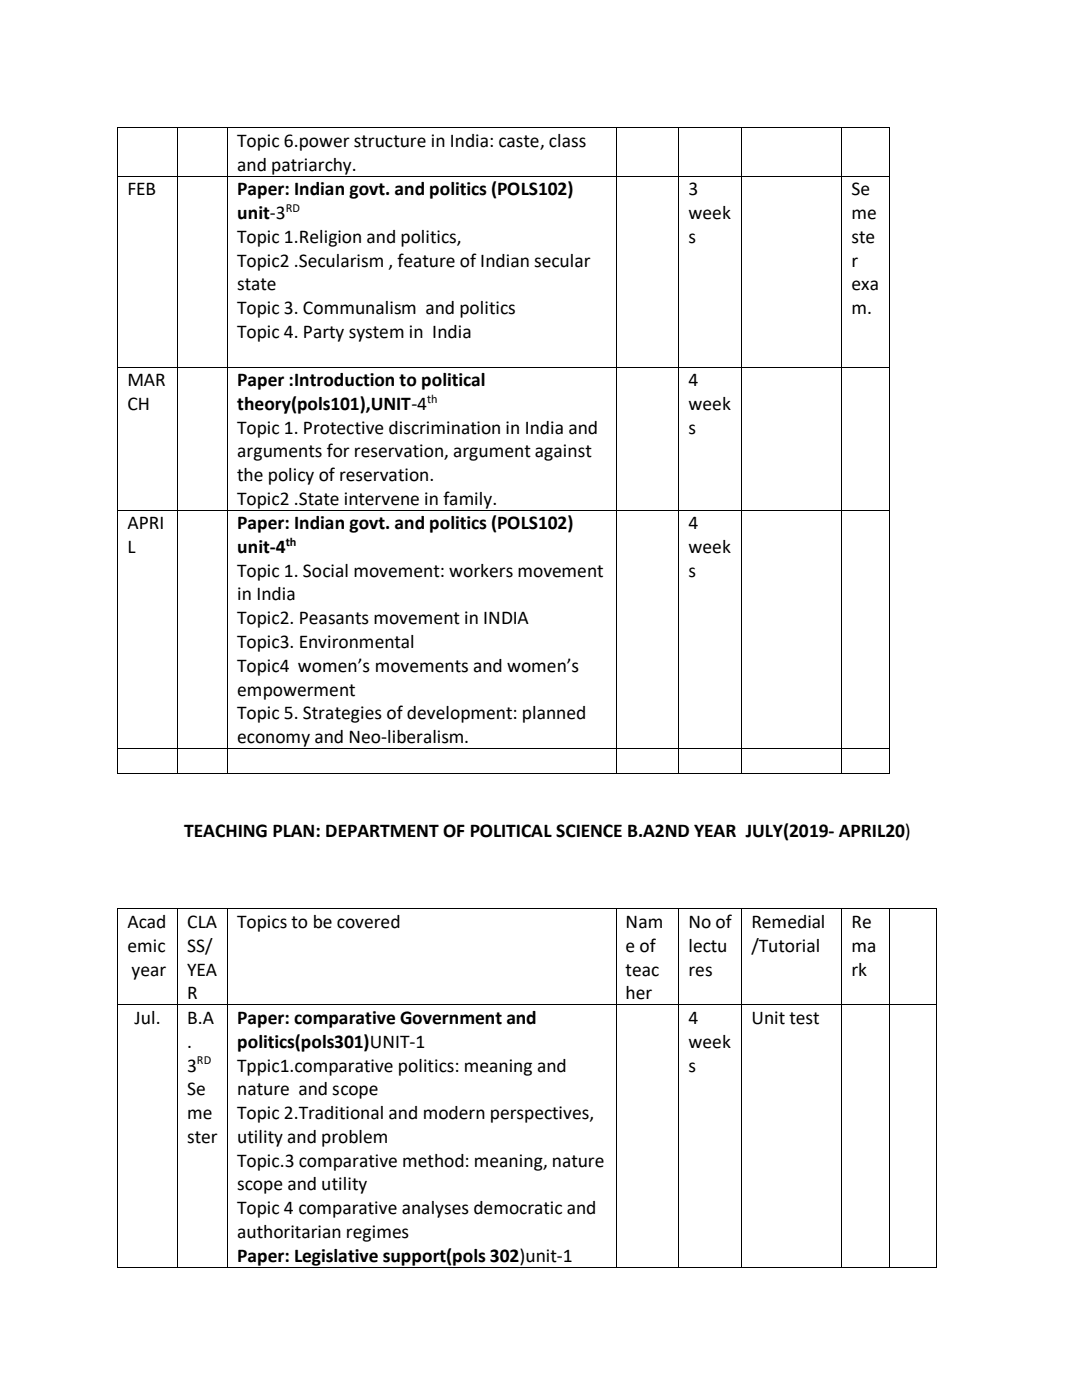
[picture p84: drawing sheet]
<svg xmlns="http://www.w3.org/2000/svg" width="216mm" height="279mm" viewBox="0 0 216 279" stroke-linecap="round" stroke-linejoin="round" font-family="sans-serif">
<defs><g id="words">
<g font-size="3.9">
<text x="47.3" y="29.3">Topic 6.power structure in India: caste, class</text>
<text x="47.3" y="34">and patriarchy.</text>
<text x="25.4" y="39">FEB</text>
<text x="47.3" y="39">Paper: Indian govt. and politics (POLS102)</text>
<text x="137.4" y="39">3</text>
<text x="169.9" y="39">Se</text>
<text x="47.3" y="43.7">unit-3</text>
<text x="137.4" y="43.7">week</text>
<text x="169.9" y="43.7">me</text>
<text x="47.3" y="48.4">Topic 1.Religion and politics,</text>
<text x="47.3" y="53.2">Topic2 .Secularism , feature of Indian secular</text>
<text x="137.4" y="48.4">s</text>
<text x="169.9" y="48.4">ste</text>
<text x="169.9" y="53.2">r</text>
<text x="47.3" y="57.9">state</text>
<text x="169.9" y="57.9">exa</text>
<text x="47.3" y="62.7">Topic 3. Communalism and politics</text>
<text x="169.9" y="62.7">m.</text>
<text x="47.3" y="67.4">Topic 4. Party system in India</text>
<text x="25.4" y="77.1">MAR</text>
<text x="47.3" y="77.1">Paper :Introduction to political</text>
<text x="137.4" y="77.1">4</text>
<text x="25.4" y="81.8">CH</text>
<text x="47.3" y="81.8">theory(pols101),UNIT-4</text>
<text x="137.4" y="81.8">week</text>
<text x="47.3" y="86.6">Topic 1. Protective discrimination in India and</text>
<text x="137.4" y="86.6">s</text>
<text x="47.3" y="91.3">arguments for reservation, argument against</text>
<text x="47.3" y="96">the policy of reservation.</text>
<text x="47.3" y="100.7">Topic2 .State intervene in family.</text>
<text x="25.4" y="105.6">APRI</text>
<text x="47.3" y="105.6">Paper: Indian govt. and politics (POLS102)</text>
<text x="137.4" y="105.6">4</text>
<text x="25.4" y="110.4">L</text>
<text x="47.3" y="110.4">unit-4</text>
<text x="137.4" y="110.4">week</text>
<text x="47.3" y="115.1">Topic 1. Social movement: workers movement</text>
<text x="47.3" y="119.8">in India</text>
<text x="137.4" y="115.1">s</text>
<text x="47.3" y="124.6">Topic2. Peasants movement in INDIA</text>
<text x="47.3" y="129.3">Topic3. Environmental</text>
<text x="47.3" y="134.1">Topic4 women’s movements and women’s</text>
<text x="47.3" y="138.8">empowerment</text>
<text x="47.3" y="143.6">Topic 5. Strategies of development: planned</text>
<text x="47.3" y="148.3">economy and Neo-liberalism.</text>
<text x="36.8" y="167.1">TEACHING PLAN: DEPARTMENT OF POLITICAL SCIENCE B.A2ND YEAR JULY(2019- APRIL20)</text>
<text x="25.4" y="185.2">Acad</text>
<text x="37.4" y="185.2">CLA</text>
<text x="47.3" y="185.2">Topics to be covered</text>
<text x="124.8" y="185.2">Nam</text>
<text x="137.4" y="185.2">No of</text>
<text x="149.9" y="185.2">Remedial</text>
<text x="169.9" y="185.2">Re</text>
<text x="25.4" y="190">emic</text>
<text x="37.4" y="190">SS/</text>
<text x="124.8" y="190">e of</text>
<text x="137.4" y="190">lectu</text>
<text x="149.9" y="190">/Tutorial</text>
<text x="169.9" y="190">ma</text>
<text x="26.3" y="194.7">year</text>
<text x="37.4" y="194.7">YEA</text>
<text x="124.8" y="194.7">teac</text>
<text x="137.4" y="194.7">res</text>
<text x="169.9" y="194.7">rk</text>
<text x="37.4" y="199.4">R</text>
<text x="124.8" y="199.4">her</text>
<text x="26.8" y="204.4">Jul.</text>
<text x="37.4" y="204.4">B.A</text>
<text x="37.4" y="209.1">.</text>
<text x="47.3" y="204.4">Paper: comparative Government and</text>
<text x="47.3" y="209.1">politics(pols301)UNIT-1</text>
<text x="137.4" y="204.4">4</text>
<text x="137.4" y="209.1">week</text>
<text x="149.9" y="204.4">Unit test</text>
<text x="37.4" y="213.8">3</text>
<text x="47.3" y="213.8">Tppic1.comparative politics: meaning and</text>
<text x="137.4" y="213.8">s</text>
<text x="37.4" y="218.6">Se</text>
<text x="47.3" y="218.6">nature and scope</text>
<text x="37.4" y="223.3">me</text>
<text x="47.3" y="223.3">Topic 2.Traditional and modern perspectives,</text>
<text x="37.4" y="228.1">ster</text>
<text x="47.3" y="228.1">utility and problem</text>
<text x="47.3" y="232.8">Topic.3 comparative method: meaning, nature</text>
<text x="47.3" y="237.6">scope and utility</text>
<text x="47.3" y="242.3">Topic 4 comparative analyses democratic and</text>
<text x="47.3" y="247">authoritarian regimes</text>
<text x="47.3" y="251.8">Paper: Legislative support(pols 302)unit-1</text>
</g>
<g font-size="2.5">
<text x="57" y="42.3">RD</text>
<text x="85.2" y="80.4">th</text>
<text x="57" y="108.9">th</text>
<text x="39.3" y="212.4">RD</text>
</g>
</g></defs>
<g fill="#000">
<path d="M23.4 25.4h.1v.2h-.1z" fill-rule="evenodd"/>
<path d="M23.4 25.4h.1v.2h-.1z" fill-rule="evenodd"/>
<path d="M23.4 35.1h.1v.1h-.1z" fill-rule="evenodd"/>
<path d="M35.3 25.4h.2v.2h-.2z" fill-rule="evenodd"/>
<path d="M35.3 35.1h.2v.1h-.2z" fill-rule="evenodd"/>
<path d="M45.3 25.4h.2v.2h-.2z" fill-rule="evenodd"/>
<path d="M45.3 35.1h.2v.1h-.2z" fill-rule="evenodd"/>
<path d="M122.9 25.4h.2v.2h-.2z" fill-rule="evenodd"/>
<path d="M122.9 35.1h.2v.1h-.2z" fill-rule="evenodd"/>
<path d="M135.3 25.4h.2v.2h-.2z" fill-rule="evenodd"/>
<path d="M135.3 35.1h.2v.1h-.2z" fill-rule="evenodd"/>
<path d="M147.9 25.4h.2v.2h-.2z" fill-rule="evenodd"/>
<path d="M147.9 35.1h.2v.1h-.2z" fill-rule="evenodd"/>
<path d="M167.9 25.4h.1v.2h-.1z" fill-rule="evenodd"/>
<path d="M167.9 35.1h.1v.1h-.1z" fill-rule="evenodd"/>
<path d="M177.4 25.4h.1v.2h-.1z" fill-rule="evenodd"/>
<path d="M177.4 25.4h.1v.2h-.1z" fill-rule="evenodd"/>
<path d="M177.4 35.1h.1v.1h-.1z" fill-rule="evenodd"/>
<path d="M23.4 73.2h.1v.1h-.1z" fill-rule="evenodd"/>
<path d="M35.3 73.2h.2v.1h-.2z" fill-rule="evenodd"/>
<path d="M45.3 73.2h.2v.1h-.2z" fill-rule="evenodd"/>
<path d="M122.9 73.2h.2v.1h-.2z" fill-rule="evenodd"/>
<path d="M135.3 73.2h.2v.1h-.2z" fill-rule="evenodd"/>
<path d="M147.9 73.2h.2v.1h-.2z" fill-rule="evenodd"/>
<path d="M167.9 73.2h.1v.1h-.1z" fill-rule="evenodd"/>
<path d="M177.4 73.2h.1v.1h-.1z" fill-rule="evenodd"/>
<path d="M23.4 101.7h.1v.2h-.1z" fill-rule="evenodd"/>
<path d="M35.3 101.7h.2v.2h-.2z" fill-rule="evenodd"/>
<path d="M45.3 101.7h.2v.2h-.2z" fill-rule="evenodd"/>
<path d="M122.9 101.7h.2v.2h-.2z" fill-rule="evenodd"/>
<path d="M135.3 101.7h.2v.2h-.2z" fill-rule="evenodd"/>
<path d="M147.9 101.7h.2v.2h-.2z" fill-rule="evenodd"/>
<path d="M167.9 101.7h.1v.2h-.1z" fill-rule="evenodd"/>
<path d="M177.4 101.7h.1v.2h-.1z" fill-rule="evenodd"/>
<path d="M23.4 149.3h.1v.2h-.1z" fill-rule="evenodd"/>
<path d="M23.4 154.2h.1v.2h-.1z" fill-rule="evenodd"/>
<path d="M23.4 154.2h.1v.2h-.1z" fill-rule="evenodd"/>
<path d="M35.3 149.3h.2v.2h-.2z" fill-rule="evenodd"/>
<path d="M35.3 154.2h.2v.2h-.2z" fill-rule="evenodd"/>
<path d="M45.3 149.3h.2v.2h-.2z" fill-rule="evenodd"/>
<path d="M45.3 154.2h.2v.2h-.2z" fill-rule="evenodd"/>
<path d="M122.9 149.3h.2v.2h-.2z" fill-rule="evenodd"/>
<path d="M122.9 154.2h.2v.2h-.2z" fill-rule="evenodd"/>
<path d="M135.3 149.3h.2v.2h-.2z" fill-rule="evenodd"/>
<path d="M135.3 154.2h.2v.2h-.2z" fill-rule="evenodd"/>
<path d="M147.9 149.3h.2v.2h-.2z" fill-rule="evenodd"/>
<path d="M147.9 154.2h.2v.2h-.2z" fill-rule="evenodd"/>
<path d="M167.9 149.3h.1v.2h-.1z" fill-rule="evenodd"/>
<path d="M167.9 154.2h.1v.2h-.1z" fill-rule="evenodd"/>
<path d="M177.4 149.3h.1v.2h-.1z" fill-rule="evenodd"/>
<path d="M177.4 154.2h.1v.2h-.1z" fill-rule="evenodd"/>
<path d="M177.4 154.2h.1v.2h-.1z" fill-rule="evenodd"/>
<path d="M23.4 181.3h.1v.2h-.1z" fill-rule="evenodd"/>
<path d="M23.4 181.3h.1v.2h-.1z" fill-rule="evenodd"/>
<path d="M35.3 181.3h.2v.2h-.2z" fill-rule="evenodd"/>
<path d="M45.3 181.3h.2v.2h-.2z" fill-rule="evenodd"/>
<path d="M122.9 181.3h.2v.2h-.2z" fill-rule="evenodd"/>
<path d="M135.3 181.3h.2v.2h-.2z" fill-rule="evenodd"/>
<path d="M147.9 181.3h.2v.2h-.2z" fill-rule="evenodd"/>
<path d="M167.9 181.3h.1v.2h-.1z" fill-rule="evenodd"/>
<path d="M177.4 181.3h.1v.2h-.1z" fill-rule="evenodd"/>
<path d="M186.8 181.3h.2v.2h-.2z" fill-rule="evenodd"/>
<path d="M186.8 181.3h.2v.2h-.2z" fill-rule="evenodd"/>
<path d="M23.4 200.5h.1v.1h-.1z" fill-rule="evenodd"/>
<path d="M35.3 200.5h.2v.1h-.2z" fill-rule="evenodd"/>
<path d="M45.3 200.5h.2v.1h-.2z" fill-rule="evenodd"/>
<path d="M122.9 200.5h.2v.1h-.2z" fill-rule="evenodd"/>
<path d="M135.3 200.5h.2v.1h-.2z" fill-rule="evenodd"/>
<path d="M147.9 200.5h.2v.1h-.2z" fill-rule="evenodd"/>
<path d="M167.9 200.5h.1v.1h-.1z" fill-rule="evenodd"/>
<path d="M177.4 200.5h.1v.1h-.1z" fill-rule="evenodd"/>
<path d="M186.8 200.5h.2v.1h-.2z" fill-rule="evenodd"/>
<path d="M23.4 252.8h.1v.2h-.1z" fill-rule="evenodd"/>
<path d="M23.4 252.8h.1v.2h-.1z" fill-rule="evenodd"/>
<path d="M35.3 252.8h.2v.2h-.2z" fill-rule="evenodd"/>
<path d="M45.3 252.8h.2v.2h-.2z" fill-rule="evenodd"/>
<path d="M122.9 252.8h.2v.2h-.2z" fill-rule="evenodd"/>
<path d="M135.3 252.8h.2v.2h-.2z" fill-rule="evenodd"/>
<path d="M147.9 252.8h.2v.2h-.2z" fill-rule="evenodd"/>
<path d="M167.9 252.8h.1v.2h-.1z" fill-rule="evenodd"/>
<path d="M177.4 252.8h.1v.2h-.1z" fill-rule="evenodd"/>
<path d="M186.8 252.8h.2v.2h-.2z" fill-rule="evenodd"/>
<path d="M186.8 252.8h.2v.2h-.2z" fill-rule="evenodd"/>
</g>
<g fill="none" stroke="#000" stroke-width=".2">
<path d="M23.5 25.6v9.5M23.5 35.2v38M23.5 25.5h11.8M23.5 35.1h11.8M35.4 25.6v9.5M35.4 35.2v38M35.5 25.5h9.8M35.5 35.1h9.8M45.4 25.6v9.5M45.4 35.2v38M45.5 25.5h77.4M45.5 35.1h77.4"/>
<path d="M123 25.6v9.5M123 35.2v38M123.1 25.5h12.2M123.1 35.1h12.2M135.4 25.6v9.5M135.4 35.2v38M135.5 25.5h12.4M135.5 35.1h12.4M148 25.6v9.5M148 35.2v38M148.1 25.5h19.8M148.1 35.1h19.8"/>
<path d="M168 25.6v9.5M168 35.2v38M168 25.5h9.4M168 35.1h9.4M177.4 25.6v9.5M177.4 35.2v38M23.5 73.3v28.4M23.5 73.3h11.8M35.4 73.3v28.4M35.5 73.3h9.8M45.4 73.3v28.4M45.5 73.3h77.4"/>
<path d="M123 73.3v28.4M123.1 73.3h12.2M135.4 73.3v28.4M135.5 73.3h12.4M148 73.3v28.4M148.1 73.3h19.8M168 73.3v28.4M168 73.3h9.4M177.4 73.3v28.4M23.5 101.9v47.4M23.5 101.8h11.8M35.4 101.9v47.4"/>
<path d="M35.5 101.8h9.8M45.4 101.9v47.4M45.5 101.8h77.4M123 101.9v47.4M123.1 101.8h12.2M135.4 101.9v47.4M135.5 101.8h12.4M148 101.9v47.4M148.1 101.8h19.8M168 101.9v47.4M168 101.8h9.4M177.4 101.9v47.4"/>
<path d="M23.5 149.5v4.7M23.5 149.4h11.8M23.5 154.3h11.8M35.4 149.5v4.7M35.5 149.4h9.8M35.5 154.3h9.8M45.4 149.5v4.7M45.5 149.4h77.4M45.5 154.3h77.4M123 149.5v4.7M123.1 149.4h12.2M123.1 154.3h12.2"/>
<path d="M135.4 149.5v4.7M135.5 149.4h12.4M135.5 154.3h12.4M148 149.5v4.7M148.1 149.4h19.8M148.1 154.3h19.8M168 149.5v4.7M168 149.4h9.4M168 154.3h9.4M177.4 149.5v4.7M23.5 181.5v19M23.5 181.4h11.8"/>
<path d="M35.4 181.5v19M35.5 181.4h9.8M45.4 181.5v19M45.5 181.4h77.4M123 181.5v19M123.1 181.4h12.2M135.4 181.5v19M135.5 181.4h12.4M148 181.5v19M148.1 181.4h19.8M168 181.5v19M168 181.4h9.4"/>
<path d="M177.4 181.5v19M177.5 181.4h9.3M186.9 181.5v19M23.5 200.6v52.2M23.5 200.6h11.8M35.4 200.6v52.2M35.5 200.6h9.8M45.4 200.6v52.2M45.5 200.6h77.4M123 200.6v52.2M123.1 200.6h12.2M135.4 200.6v52.2"/>
<path d="M135.5 200.6h12.4M148 200.6v52.2M148.1 200.6h19.8M168 200.6v52.2M168 200.6h9.4M177.4 200.6v52.2M177.5 200.6h9.3M186.9 200.6v52.2M23.5 252.9h11.8M35.5 252.9h9.8M45.5 252.9h77.4M123.1 252.9h12.2"/>
<path d="M135.5 252.9h12.4M148.1 252.9h19.8M168 252.9h9.4M177.5 252.9h9.3"/>
</g>
<use href="#words"/>
</svg>
